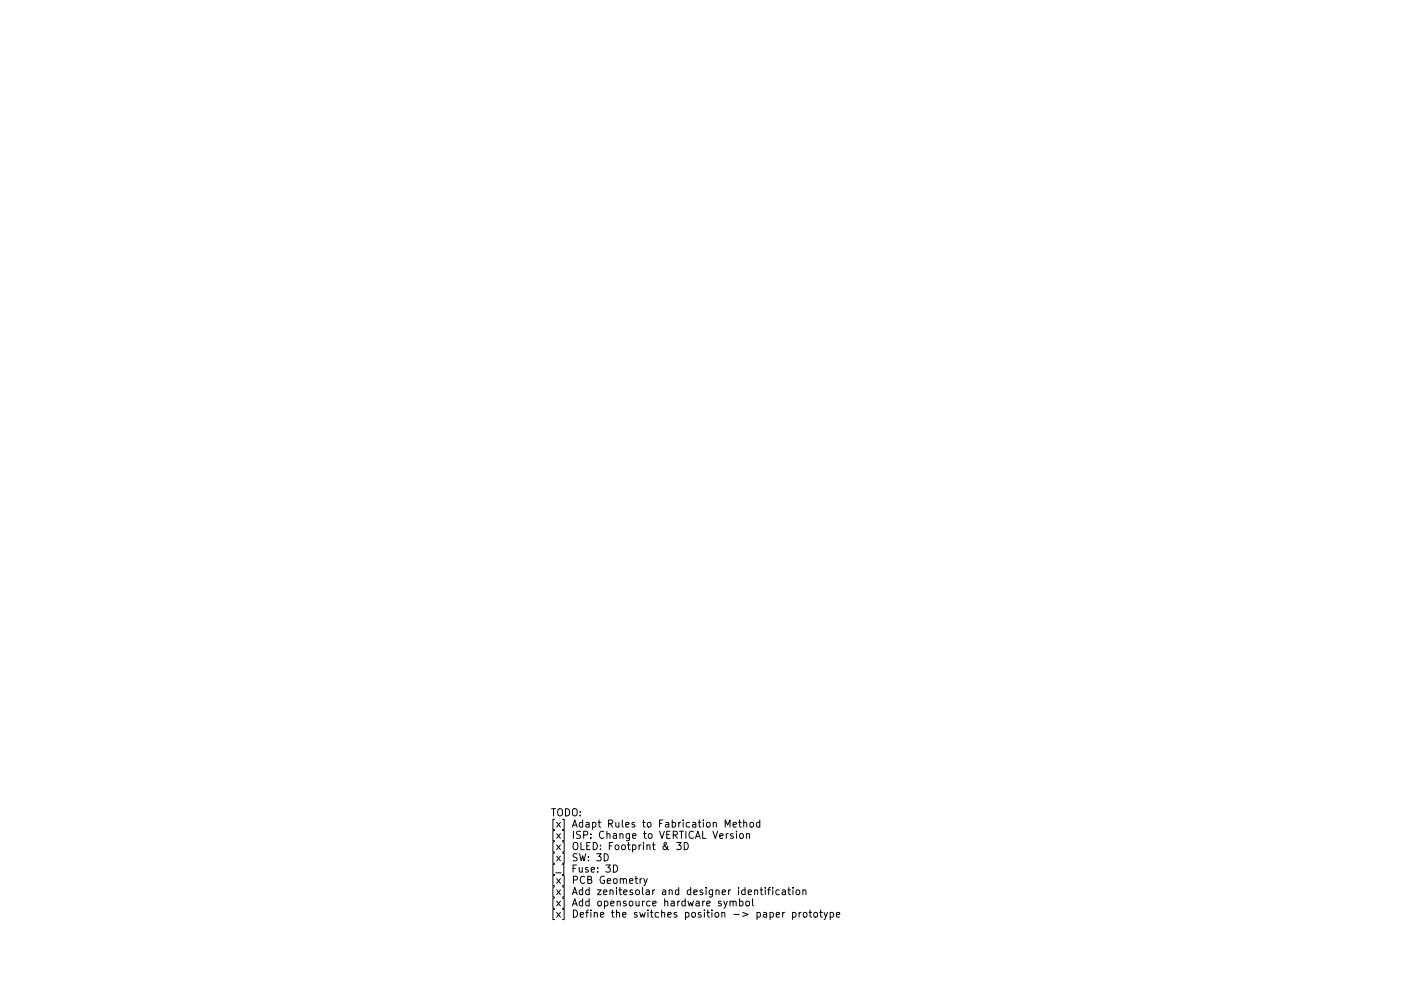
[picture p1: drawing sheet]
<svg xmlns="http://www.w3.org/2000/svg" width="297mm" height="210mm" viewBox="0 0 297 210" stroke-linecap="round" stroke-linejoin="round" font-family="sans-serif">
<defs><g id="words">
<g font-size="2.1">
<text x="115" y="170.4">TODO:</text>
<text x="115" y="172.8">[x] Adapt Rules to Fabrication Method</text>
<text x="115" y="175.1">[x] ISP: Change to VERTICAL Version</text>
<text x="115" y="177.5">[x] OLED: Footprint &amp; 3D</text>
<text x="115" y="179.8">[x] SW: 3D</text>
<text x="115" y="182.2">[_] Fuse: 3D</text>
<text x="115" y="184.5">[x] PCB Geometry</text>
<text x="115" y="186.9">[x] Add zenitesolar and designer identification</text>
<text x="115" y="189.2">[x] Add opensource hardware symbol</text>
<text x="115" y="191.6">[x] Define the switches position -&gt; paper prototype</text>
</g>
</g></defs>
<g fill="none" stroke="#000" stroke-width=".21">
<path d="M126.2 178.3a.76 .76 0 0 1 .9 .7 .76 .76 0 0 1-.9 .8zM141.4 175.9h.9l-.5 .6 .4 .1v.7l-.2 .1-.6-.1M142.9 175.9a.76 .76 0 0 1 .9 .8 .76 .76 0 0 1-.9 .7zM153.1 172.2l.8-.1-.1-.3-.4-.1-.3 .2 .1 .7h.6M153.1 174.1h-.3l-.2 .2v.2l.5 .1v.4h-.5M153.9 173.6v.1M153.9 174.1v1M154.3 171.7h.6M154.5 171.2v1.3l.4 .2M154.6 174.2l.2-.1 .4 .1 .1 .6-.2 .2-.3 .1-.2-.2zM155.4 171.8l.2-.1 .3 .1 .1 .9M155.4 171.2v1.5"/>
<path d="M155.9 174.2l.2-.1h.4l.1 1M155.9 174.1v1M156.7 171.8l.2-.1 .5 .1v.6l-.1 .2-.4 .1-.2-.1zM158.7 171.8l-.4-.1-.3 .3 .1 .6h.6M158.7 171.2v1.5M128.1 180.6a.76 .76 0 0 1 .9 .8 .76 .76 0 0 1-.9 .7zM133.7 183.5v1M134.1 183.5l-.4 .2M134.5 183.5l.4 1M135.2 183.5l-.5 1.3-.2 .2M152.5 188.3l.2-.1h.4v1M153.1 188.4l.3-.2h.3l.1 1"/>
<path d="M154.5 188.2h.4l.3 .2-.1 .7h-.6M154.5 187.7v1.5M155.9 188.3l.2-.1 .4 .1 .1 .6-.2 .2-.3 .1-.2-.2zM157.2 187.7v1.2l.2 .3M161.4 185.3v.1M162.8 185.9l-.4-.1-.3 .3 .1 .6h.6M163.4 185.9h.6l.1 .9M164.1 186.2h-.5l-.2 .2 .2 .4 .5-.1M164.6 185.8h.5M164.8 185.3v1.3l.3 .2M165.6 190.6l.4-.1 .3 .3-.2 .6h-.5M165.6 185.3v.1"/>
<path d="M165.6 185.8v1M166.4 185.9l.4-.1 .3 .3v.4l-.3 .3-.4-.1-.1-.2zM166.9 190.5v1M167.4 190.5l-.5 .3M167.7 185.9l.2-.1 .4 .1 .1 .9M167.7 185.8v1M167.9 190.6l.4-.1 .3 .3v.4l-.3 .3-.4-.1-.1-.2zM169 190.5h.6M169.2 190v1.3l.4 .2M170.1 190.6l.4-.1 .3 .3v.4l-.3 .3-.4-.1-.1-.2zM171.2 190.5h.6M171.4 190v1.3l.4 .2"/>
<path d="M172.1 190.5l.4 1M172.9 190.5l-.5 1.4-.3 .1M173.4 190.6l.5-.1 .2 .3-.1 .6h-.6M173.4 190.5v1.5M174.7 191l.7-.1v-.3l-.5-.1-.2 .2 .1 .7h.6"/>
</g>
<use href="#words"/>
</svg>
